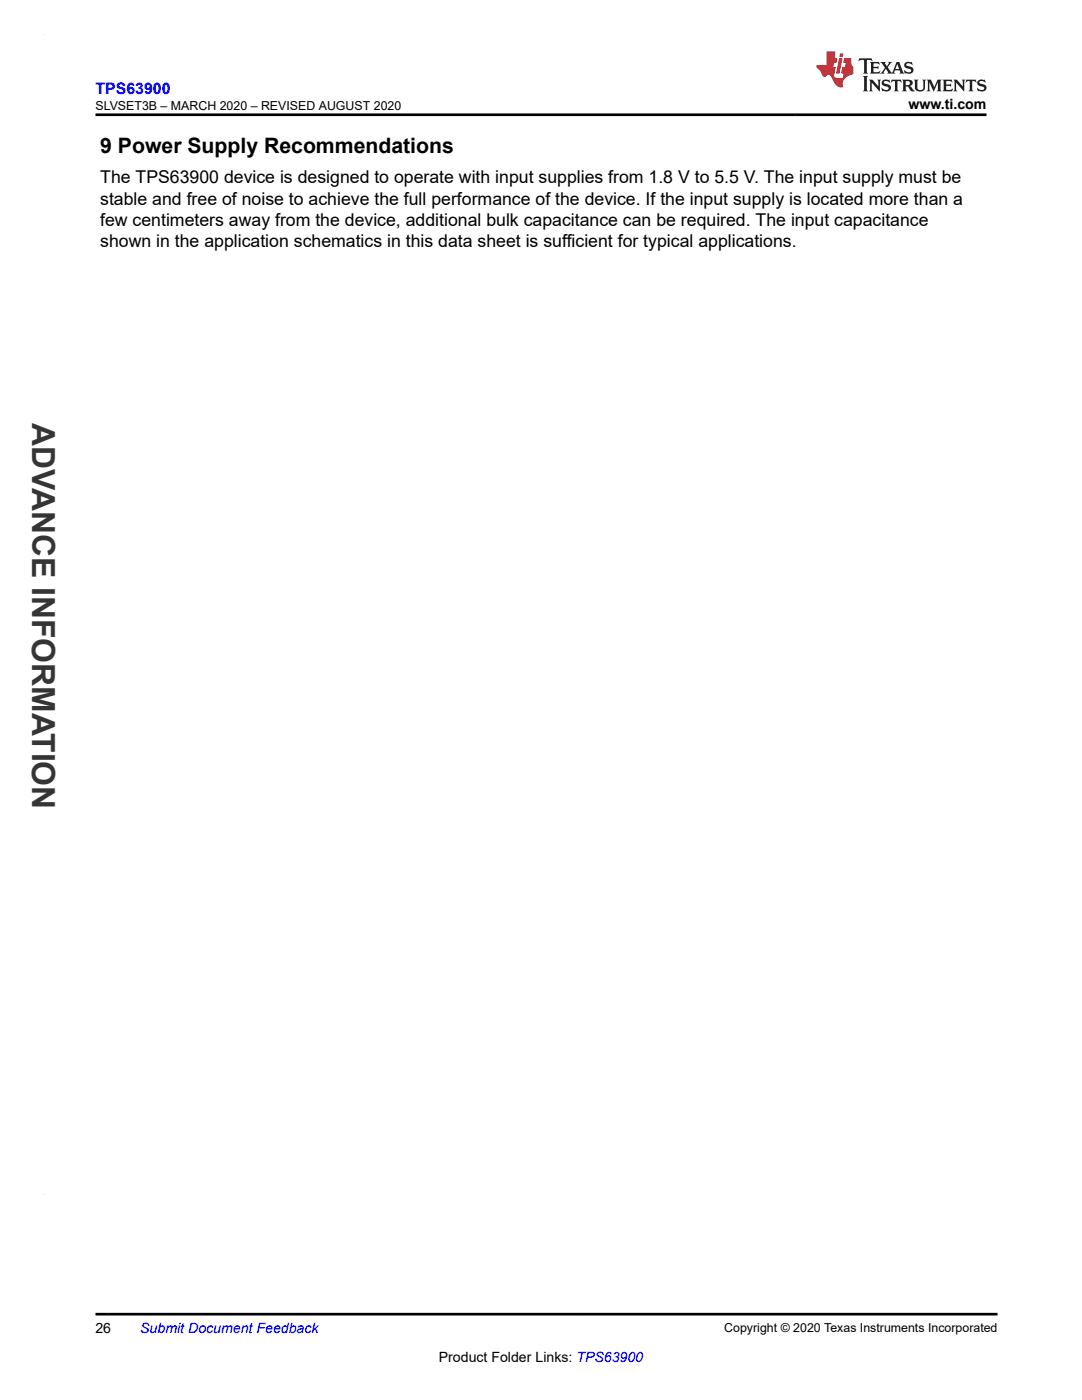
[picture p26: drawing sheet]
<svg xmlns="http://www.w3.org/2000/svg" width="216mm" height="279mm" viewBox="0 0 216 279" stroke-linecap="round" stroke-linejoin="round" font-family="sans-serif">
<defs><g id="words">
<text font-size="6.3" fill="#373435" x="6.4" y="84.5" transform="rotate(90 6.4 84.5)">ADVANCE INFORMATION</text>
<text font-size="4.2" x="20" y="30.5">9 Power Supply Recommendations</text>
<g font-size="3.5">
<text x="20" y="40.8">stable and free of noise to achieve the full performance of the device. If the input supply is located more than a</text>
<text x="20" y="36.6">The TPS63900 device is designed to operate with input supplies from 1.8 V to 5.5 V. The input supply must be</text>
<text x="20" y="45.1">few centimeters away from the device, additional bulk capacitance can be required. The input capacitance</text>
<text x="20" y="49.3">shown in the application schematics in this data sheet is sufficient for typical applications.</text>
</g>
<text font-size="3.2" fill="#00f" x="19" y="18.7">TPS63900</text>
<g font-size="2.8">
<text x="181.3" y="21.8">www.ti.com</text>
<text x="19" y="266.1">26</text>
<text x="87.6" y="271.7">Product Folder Links: TPS63900</text>
</g>
<text font-size="2.8" fill="#00f" x="28" y="266.1">Submit Document Feedback</text>
<g font-size="2.5">
<text x="19" y="21.9">SLVSET3B – MARCH 2020 – REVISED AUGUST 2020</text>
<text x="144.5" y="265.8">Copyright © 2020 Texas Instruments Incorporated</text>
</g>
</g></defs>
<path d="M171.5 11.6l-.2 .6 .5-.2h.6v.1v2.2l-.2 .4h1l-.2-.4v-2.2v-.1h.5l.6 .2-.2-.6zM173.6 12.4l.2 .3v1.6l-.2 .4h1.9l.1-.6a1.08 1.08 0 0 1-1.3 .2v-.7h.6l.4 .2v-.7l-.4 .2h-.6v-.5l.2-.2a1 1 0 0 1 1 .3l-.1-.5zM175.7 12.4l.9 1.1-1 1.2h.9l-.2-.2 .5-.8 .4 .8-.2 .2h1.6l-.2-.2 .2-.5h.9l.1 .5-.1 .2h.9l-.2-.4-.8-1.9h-.5l-.9 2.1-.9-1.1 .9-1h-.8l.2 .2-.4 .6-.4-.6 .2-.2zM179 12.8l.4 1h-.7zM180.7 12.5a.65 .65 0 0 0-.2 .7 .65 .65 0 0 0 .6 .5l.6 .1 .1 .3a.79 .79 0 0 1-.7 .4 .79 .79 0 0 1-.7-.5l.1 .7 .2-.1a.93 .93 0 0 0 1.1 0 .93 .93 0 0 0 .4-.9 1.46 1.46 0 0 0-1.2-.6l-.1-.3a1.09 1.09 0 0 1 1.2 .2l-.2-.6-.1 .1-.5-.2zM172.2 15.2l.2 .4v2.2l-.2 .4h1l-.2-.4v-2.2l.2-.4zM173.4 15.9l.2 .4v1.5l-.2 .4h.8l-.3-.4 .1-1.3 1.6 1.8v-2l.2-.4h-.7l.1 .2 .1 1.1-1.2-1.3zM176.2 16a.65 .65 0 0 0-.2 .8 .65 .65 0 0 0 .6 .4l.6 .2 .1 .2a.79 .79 0 0 1-.7 .4 .79 .79 0 0 1-.7-.5l.1 .7 .2-.1a.93 .93 0 0 0 1.1 .1 .93 .93 0 0 0 .4-1 1.46 1.46 0 0 0-1.2-.5l-.1-.4a1.09 1.09 0 0 1 1.2 .2l-.1-.6-.2 .1-.5-.1zM177.9 15.9l-.1 .6a.63 .63 0 0 1 .8-.3v1.6l-.3 .4h1l-.2-.4v-1.6a.66 .66 0 0 1 .8 .3l-.1-.6zM180 15.9l.2 .4v1.5l-.2 .4h1l-.2-.2-.1-.7h.5l.1 .2a.79 .79 0 0 0 1.2 .6l-1-.9a.61 .61 0 0 0 .6-.6 .61 .61 0 0 0-.5-.7zM180.8 16.2h.1a.47 .47 0 0 1 .5 .1 .47 .47 0 0 1 .1 .5l-.1 .1-.7 .1zM182.3 15.9l.2 .2a2.27 2.27 0 0 0 .4 2 1.04 1.04 0 0 0 1.7-.7v-1.3l.2-.2h-.8l.2 .4v1.1a.6 .6 0 0 1-.6 .6 .6 .6 0 0 1-.6-.6v-1.1l.3-.4zM184.9 15.9l.2 .4v1.5l-.2 .4h.8l-.3-.4v-1.4l.9 1.9 .9-1.9v1.4l-.3 .4h1l-.2-.4v-1.5l.2-.4h-.8l-.7 1.5-.6-1.5zM188.1 15.9l.2 .4v1.5l-.2 .4h1.9l.1-.6a1.09 1.09 0 0 1-1.3 .2v-.7h.6l.4 .2v-.6l-.4 .2h-.6v-.6l.2-.1a1.01 1.01 0 0 1 1 .3l-.1-.6zM190.2 15.9l.3 .4v1.5l-.3 .4h.8l-.2-.4v-1.3l1.6 1.8v-2l.2-.4h-.7l.2 .2v1.1l-1.2-1.3zM192.8 15.9l-.1 .6a.63 .63 0 0 1 .8-.3v1.6l-.3 .4h1l-.2-.4v-1.6a.66 .66 0 0 1 .8 .3l-.1-.6zM195.2 16a.65 .65 0 0 0-.2 .8 .65 .65 0 0 0 .6 .4l.6 .2 .2 .2a.79 .79 0 0 1-.7 .4 .79 .79 0 0 1-.7-.5l.1 .7 .2-.1a.93 .93 0 0 0 1 .1 .93 .93 0 0 0 .5-1 1.46 1.46 0 0 0-1.3-.5v-.4a1.09 1.09 0 0 1 1.2 .2l-.2-.6-.2 .1-.5-.1z" fill="#231f20"/>
<path d="M164.9 10.3v2.7h-2l.1 .4 .8 1a.95 .95 0 0 0 1 .9 .59 .59 0 0 1 .5-.4 .59 .59 0 0 1 .5 .3l.4 .8a1.59 1.59 0 0 0 2.1 1.4 1.61 1.61 0 0 1 1-2.3l1-.3-.1-1.5a1.59 1.59 0 0 1-.3-1.7h-1.5l-.2 .9h.6l-.2 .9h-.5l-.2 .9v.3l.4 .1-.1 .9h-.7a.73 .73 0 0 1-1-.7l.3-1.5h-.5l.1-.9h.5l.2-.9h-.5v-1.3zM167.4 11.6l-.6 3.1h.7l.6-3.1zM167.6 10.7l-.1 .6h.7l.1-.6z" fill="#ed1c24"/>
<path d="M19 22.9h177.8M19 262.3h180" fill="none" stroke="#000" stroke-width=".53"/>
<path d="M8.7 6.9h.1" fill="none" stroke="#373435" stroke-width=".2"/>
<use href="#words"/>
</svg>
